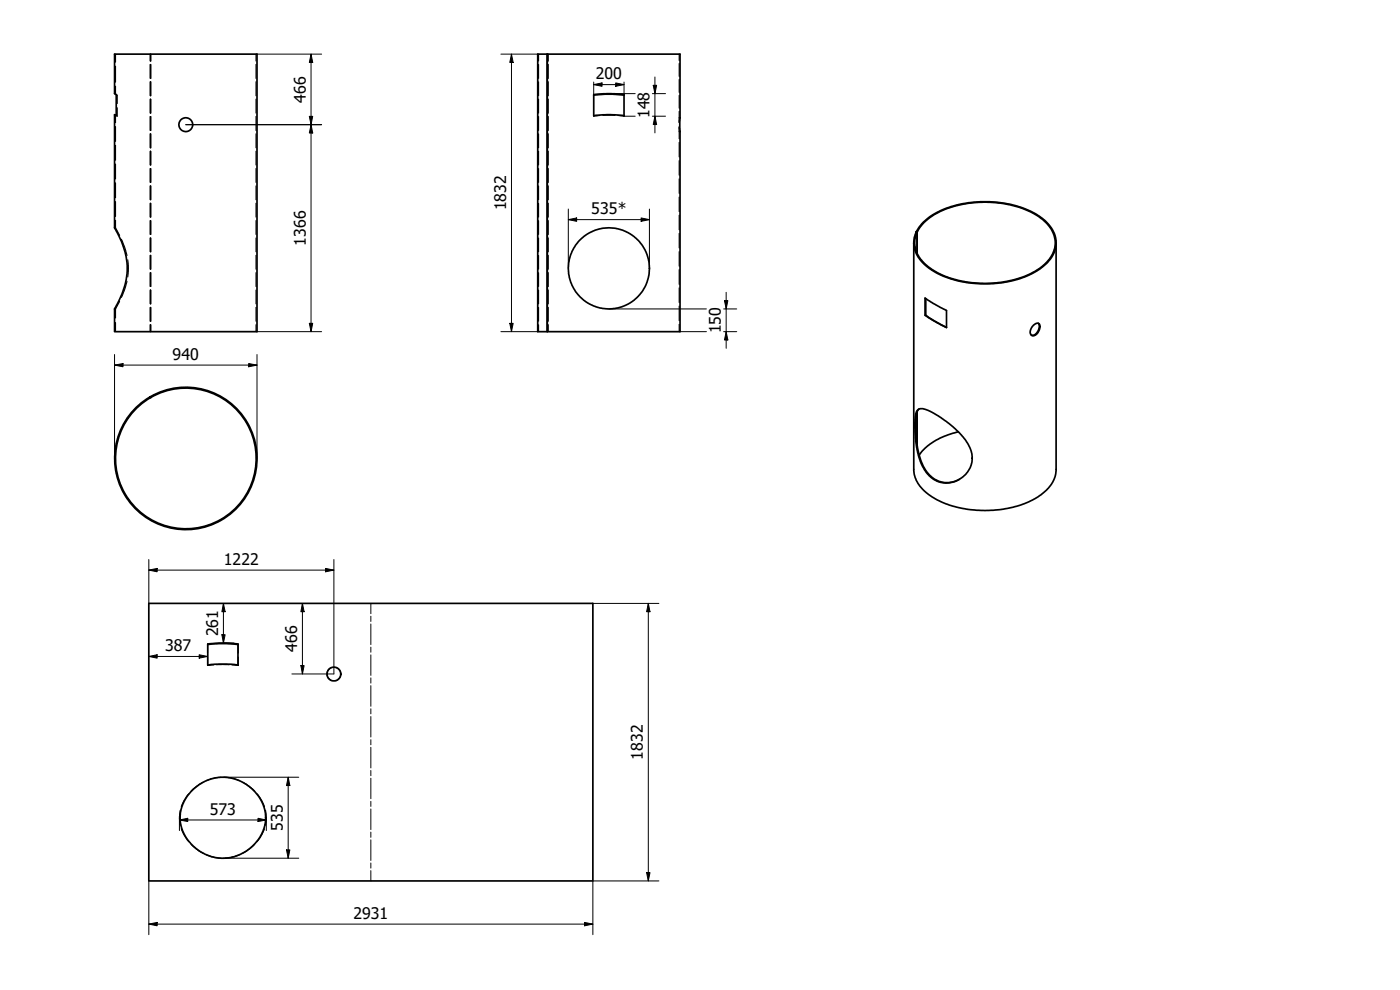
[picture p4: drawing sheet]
<svg xmlns="http://www.w3.org/2000/svg" width="420mm" height="297mm" viewBox="0 0 420 297" stroke-linecap="round" stroke-linejoin="round" font-family="sans-serif">
<defs><g id="words">
<g font-size="4.8">
<text x="178.8" y="23.8">200</text>
<text x="91.7" y="30.8" transform="rotate(-90 91.7 30.8)">466</text>
<text x="194.9" y="35.4" transform="rotate(-90 194.9 35.4)">148</text>
<text x="151.9" y="63.1" transform="rotate(-90 151.9 63.1)">1832</text>
<text x="177.5" y="64.3">535*</text>
<text x="91.7" y="73.7" transform="rotate(-90 91.7 73.7)">1366</text>
<text x="216.3" y="100" transform="rotate(-90 216.3 100)">150</text>
<text x="51.8" y="108">940</text>
<text x="67.2" y="169.5">1222</text>
<text x="65.5" y="191" transform="rotate(-90 65.5 191)">261</text>
<text x="49.5" y="195.4">387</text>
<text x="89.2" y="195.6" transform="rotate(-90 89.2 195.6)">466</text>
<text x="193" y="228" transform="rotate(-90 193 228)">1832</text>
<text x="62.9" y="244.4">573</text>
<text x="84.9" y="249.3" transform="rotate(-90 84.9 249.3)">535</text>
<text x="106" y="275.7">2931</text>
</g>
</g></defs>
<!-- layer: Hidden (ISO) -->
<g fill="none" stroke="#000" stroke-width=".34">
<path d="M34.7 16.2v2.5M34.7 19.8v4.9M45.1 16.2v2.1M45.1 19.3v4.2M45.2 16.2v2.1M45.2 19.3v4.2M76.8 16.2v2.1M76.8 19.3v4.2M161.6 16.2v2.1M161.6 19.3v4.2M164.5 16.2v2.1M164.5 19.3v4.2"/>
<path d="M203.8 16.2v1.9M203.8 19.1v3.8M34.7 25.9v2.4M34.7 34.6v2.2M34.7 38v4.4M34.9 28.4h.1M34.9 34.7h.1M35.1 28.5l.1 2.6M35.2 32.3v2.6l-.1-.1M45.1 24.5v4.2M45.1 29.7v4.2M45.1 35v4.1"/>
<path d="M45.2 24.5v4.2M45.2 29.7v4.2M45.2 35v4.1M76.8 24.5v4.2M76.8 29.7v4.2M76.8 35v4.1M161.6 24.5v4.2M161.6 29.7v4.2M161.6 35v4.1M164.5 24.5v4.2M164.5 29.7v4.2M164.5 35v4.1"/>
<path d="M180 34.7l-1.8 .2v-.2M180.9 34.6h3.7M185.5 34.7l1.8 .2v-.2M203.8 38.1v1.4M203.8 35.3v1.4M203.8 35.3h.1M203.8 39.5h.1M203.8 23.9v3.8M203.8 28.6v3.9M203.8 33.4v1.9M203.8 39.5v2.1M204 35.3h.1"/>
<path d="M204 39.5h.1M34.7 43.6v4.5M34.7 49.2v4.5M34.7 54.8v4.5M45.1 40.2v4.2M45.1 45.4v4.1M45.1 50.6v4.1M45.1 55.8v4.1M45.2 40.2v4.2M45.2 45.4v4.1M45.2 50.6v4.1M45.2 55.8v4.1"/>
<path d="M76.8 40.2v4.2M76.8 45.4v4.1M76.8 50.6v4.1M76.8 55.8v4.1M161.6 40.2v4.2M161.6 45.4v4.1M161.6 50.6v4.1M161.6 55.8v4.1M164.5 40.2v4.2M164.5 45.4v4.1M164.5 50.6v4.1M164.5 55.8v4.1"/>
<path d="M203.8 42.7v4.4M203.8 48.2v4.4M203.8 53.7v4.3M203.8 59.1v4.4M34.4 68.4h.1M34.6 68.4h.1M34.7 68.4l1.2 2.2M34.7 60.5v4.5M34.7 66.1v2.3M36.4 71.8l1.7 4.9M38.4 78l.1 1.6-.1 3.5M45.1 61v4.1"/>
<path d="M45.1 66.2v4.1M45.1 71.4v4.2M45.1 76.6v4.2M45.2 61v4.1M45.2 66.2v4.1M45.2 71.4v4.2M45.2 76.6v4.2M76.8 61v4.1M76.8 66.2v4.1M76.8 71.4v4.2M76.8 76.6v4.2M161.6 61v4.1"/>
<path d="M161.6 66.2v4.1M161.6 71.4v4.2M161.6 76.6v4.2M164.5 61v4.1M164.5 66.2v4.1M164.5 71.4v4.2M164.5 76.6v4.2M203.8 64.6v4.3M203.8 70v4.4M203.8 75.5v4.4M34.4 92.7h.1M34.6 92.7h.1"/>
<path d="M34.7 92.7v2.7M34.7 96.8v2.7M35.9 90.4l-1.2 2.3M38.1 84.4l-1.7 4.8M45.1 81.8v4.2M45.1 87v4.2M45.1 92.2v4.2M45.1 97.4v2.1M45.2 81.8v4.2M45.2 87v4.2M45.2 92.2v4.2M45.2 97.4v2.1"/>
<path d="M76.8 81.8v4.2M76.8 87v4.2M76.8 92.2v4.2M76.8 97.4v2.1M161.6 81.8v4.2M161.6 87v4.2M161.6 92.2v4.2M161.6 97.4v2.1M164.5 81.8v4.2M164.5 87v4.2M164.5 92.2v4.2M164.5 97.4v2.1"/>
<path d="M203.8 80.9v4.4M203.8 86.4v4.3M203.8 91.8v4.4M203.8 97.3v2.2M34.9 133h.1M35.1 133h.1M38.2 125.4h.1M38.4 125.4h.1M34.9 142.1h.1M35.1 142.1h.1M38.2 149.7h.1M38.4 149.7h.1"/>
<path d="M53.7 158.6v.1M53.7 158.7v.1M57.8 158.6v.1M57.8 158.7v.1M62.3 193.4h.1M62.3 197.2v2.4M62.3 193.4v2.5M62.4 193.2l-.1 .2M62.4 199.5l-.1 .1M64.1 199.5l-1.8 .2M65 199.5h3.7M69.6 199.5l1.9 .2"/>
<path d="M71.4 193.4h.1M71.4 193.2l.1 .2M71.4 199.5l.1 .1M71.5 199.6v.1M71.5 193.4v2.5M71.5 197.2v2.5M99.6 200.3l-1.1 .8-.4 .9 .4 1.4 1.1 .8M100.8 200.3l1.1 .8 .4 .9-.2 1.1-.5 .7-.8 .4M56.6 238.2l-1.3 1.9-.9 1.9M61 234.7l-2.1 1.3-1.5 1.3M66.3 233.2l-1.8 .2-2.5 .8M67.4 233.2l1.9 .2 2.5 .8"/>
<path d="M72.8 234.7l2.1 1.3 1.5 1.3M77.1 238.2l1.4 1.9 .9 1.9M54.1 243.1a10 10 0 0 0 0 4.5M54.4 248.7l.9 1.9 1.3 1.9M57.4 253.4l1.5 1.3 2.1 1.3M62 256.5l2.5 .8 1.8 .2M71.8 256.5l-2.5 .8-1.9 .2M76.4 253.4l-1.5 1.3-2.1 1.3M79.4 248.7l-1.2 2.4-1.1 1.4M79.7 243.1a10 10 0 0 1 0 4.5"/>
</g>
<!-- layer: Visible (ISO) -->
<g fill="none" stroke="#000" stroke-width=".51">
<path d="M34.4 16.2h42.7v83.3h-42.7v-6.8l2.4-5.1 .9-2.9 .5-3.3-.1-2.4-.6-3.4-1.1-3.3-2-3.9v-34l.5 .3v-6.3l-.5-.3zM161.4 16.2h42.7v83.3h-42.7zM164.2 16.2v83.3M178.2 28.6a35.1 35.1 0 0 1 9.1 0M178.2 28.4a35.1 35.1 0 0 1 9.1 0v6.3a35.1 35.1 0 0 0-9.1 0zM274.2 72.8v68a10.6 10.6 0 0 0 6.3 8.7 33.1 33.1 0 0 0 30.6-.2 10.3 10.3 0 0 0 5.8-8.5v-68M275 69.6a17.4 17.4 0 0 1 11.6-7.9 33.1 33.1 0 0 1 25.4 3.2 9.3 9.3 0 0 1 4.7 9.8 13.9 13.9 0 0 1-8.9 8.3 34 34 0 0 1-27.3-1.4 10.3 10.3 0 0 1-6.2-9.5l.7-2.4M275 69.7h.2M275 69.6l.3 .1M275 69.6v.1M275.2 69.7v6.3M275.3 69.7a17.2 17.2 0 0 1 11.6-7.9 32.1 32.1 0 0 1 25.1 3.4 8.9 8.9 0 0 1 4.4 9.8 13.4 13.4 0 0 1-8.3 7.7 33.2 33.2 0 0 1-27.7-1.4 10.2 10.2 0 0 1-5.9-8.8l.7-2.8"/>
<path d="M275.3 69.7v6.3M277.6 94.6l3.7 2.3 2.8 1.4v-5.1l-4-2.2-2.5-1.6v5.2h.2M277.8 94.6l2.4 1.6 3.9 2M277.8 89.6v5M310 97.7l1.2-.7 .6 .1 .3 .5-.1 1-.4 1.1-.5 .6-.8 .4-.7-.1-.4-.8 .1-.8zM311.6 97a2.56 2.56 0 0 1-2 3.6h-.1M45.1 119l.2 .3M45.1 119a21.4 21.4 0 0 1 32 18 21.4 21.4 0 0 1-31 19.6 21.4 21.4 0 0 1-2.6-36.6l1.6-.9 .1 .2M45.3 119.3a21.1 21.1 0 0 1 31.6 17.7 21.1 21.1 0 0 1-30.6 19.4 21.1 21.1 0 0 1-2.6-36.2l1.5-.9M275.2 123.6v9.8M275.3 123.5v10M275.4 123l.7-.4 1.4 .2 4.1 2 5 3.8 1.9 1.9 1.6 2a7.6 7.6 0 0 1-2.3 11.3 7.6 7.6 0 0 1-10.9-3.7l-1.3-3.5-.9-5.2-.1-5.6 .2-1.6z"/>
<path d="M275.8 122.8l-.6 .8-.3 1.4v5.6l.5 3.9 1.3 4.5a7.9 7.9 0 0 0 10.2 5.3l1.1-.5M287.6 129.6a19.3 19.3 0 0 0-11.8 7M44.7 181h133.2v83.3h-133.2zM62.4 193.4a40.5 40.5 0 0 1 9 0M62.4 193.2a34.8 34.8 0 0 1 9 0v6.3a40.5 40.5 0 0 0-9 0zM57.4 237.4l1.4-1.2a12.8 12.8 0 0 1 13.8-1.6 12.8 12.8 0 0 1 7.1 11.9 12.9 12.9 0 0 1-13.9 11 12.9 12.9 0 0 1-11.7-13.3 12 12 0 0 1 3.3-6.8z"/>
<circle cx="55.8" cy="37.4" r="2.07"/>
<circle cx="182.7" cy="80.5" r="12.2"/>
<circle cx="100.2" cy="202.3" r="2.07"/>
</g>
<!-- layer: Bend Centerline (ISO) -->
<g fill="none" stroke="#000" stroke-width=".3">
<path d="M111.3 181v3.1M111.3 184.9v1.6M111.3 187.2v6.2M111.3 194.2v1.5M111.3 196.5v6.1M111.3 203.4v1.6M111.3 205.7v6.2M111.3 212.7v1.5M111.3 215v6.1M111.3 221.9v1.6M111.3 224.2v6.2M111.3 231.2v1.5"/>
<path d="M111.3 233.5v6.1M111.3 240.4v1.6M111.3 242.7v6.2M111.3 249.7v1.5M111.3 252v6.2M111.3 258.9v1.6M111.3 261.2v3.1"/>
</g>
<!-- layer: Dimension (ISO) -->
<g fill="none" stroke="#000" stroke-width=".3">
<path d="M77.1 16.2h19.4M93.3 16.2l.6 2.5h-1.1zM93.3 16.2v83.3M150.3 16.2h11.1M153.5 16.2l.5 2.5h-1zM153.5 16.2v83.3M55.8 37.4h40.7M92.8 34.9h1.1l-.6 2.5zM93.3 37.4l.6 2.5h-1.1zM178.2 25.4l2.5-.5v1zM178.2 25.4h9.1M178.2 24.6v3.8"/>
<path d="M182.8 28.1h7.8M184.8 24.9l2.5 .5-2.5 .5zM187.3 34.9h3.3M187.3 24.6v3.8M195.8 34.9h3.9M195.8 28.1h3.9M196 25.6h1.1l-.5 2.5zM196.6 34.9l.5 2.5h-1.1zM196.6 23.1v16.8M170.6 65.9l2.5-.5v1zM170.6 65.9h24.3M170.6 62.7v17.8"/>
<path d="M192.4 65.4l2.5 .5-2.5 .5zM194.9 62.7v17.8M77.1 99.5h19.4M92.8 97h1.1l-.6 2.5zM150.3 99.5h11.1M153 97h1l-.5 2.5zM182.8 92.7h29.2M204.1 99.5h7.9M217.2 99.5h3.9M217.2 92.7h3.9M217.4 90.2h1l-.5 2.5zM217.9 99.5l.5 2.5h-1z"/>
<path d="M217.9 87.7v16.8M34.4 109.5l2.5-.4v1zM34.4 109.5h42.7M34.4 106.4v31.2M74.6 109.1l2.5 .4-2.5 .6zM77.1 106.4v31.2M44.7 171.1l2.5-.6v1.1zM44.7 167.9v13.1M44.7 171.1h55.5M97.7 170.5l2.5 .6-2.5 .5zM100.2 167.9v34.3h-12.6M44.7 197l2.5-.5v1z"/>
<path d="M44.7 197h17.6M59.8 196.5l2.5 .5-2.5 .5zM66.6 190.4h1l-.5 2.5zM66.9 192.9h3.3M67.1 181l.5 2.5h-1zM67.1 181v11.9M90.3 199.7h1l-.5 2.5zM90.8 181l.5 2.5h-1zM90.8 181v21.2M177.9 181h19.8M194.6 181l.5 2.5h-1zM194.6 181v83.3"/>
<path d="M66.9 233.2h22.8M86.5 233.2l.5 2.5h-1zM86.5 233.2v24.3M53.8 246l2.5-.5v1zM53.8 246h26.1M53.8 245.3v3.9M66.9 257.5h22.8M77.4 245.5l2.5 .5-2.5 .5zM79.9 245.3v3.9M86 255h1l-.5 2.5zM44.7 277.3l2.5-.5v1zM44.7 277.3h133.2"/>
<path d="M44.7 264.3v16.1M175.4 276.8l2.5 .5-2.5 .5zM194.1 261.8h1l-.5 2.5zM197.7 264.3h-19.8v16.1"/>
</g>
<g fill="#000">
<path d="M93.3 16.2l.6 2.5h-1.1zM153.5 16.2l.5 2.5h-1zM92.8 34.9h1.1l-.6 2.5zM93.3 37.4l.6 2.5h-1.1zM178.2 25.4l2.5-.5v1zM184.8 24.9l2.5 .5-2.5 .5zM196 25.6h1.1l-.5 2.5zM196.6 34.9l.5 2.5h-1.1zM170.6 65.9l2.5-.5v1zM192.4 65.4l2.5 .5-2.5 .5zM92.8 97h1.1l-.6 2.5zM153 97h1l-.5 2.5z"/>
<path d="M217.4 90.2h1l-.5 2.5zM34.4 109.5l2.5-.4v1zM74.6 109.1l2.5 .4-2.5 .6zM217.9 99.5l.5 2.5h-1zM44.7 171.1l2.5-.6v1.1zM97.7 170.5l2.5 .6-2.5 .5zM44.7 197l2.5-.5v1zM59.8 196.5l2.5 .5-2.5 .5zM66.6 190.4h1l-.5 2.5zM67.1 181l.5 2.5h-1zM90.3 199.7h1l-.5 2.5zM90.8 181l.5 2.5h-1z"/>
<path d="M194.6 181l.5 2.5h-1zM86.5 233.2l.5 2.5h-1zM53.8 246l2.5-.5v1zM77.4 245.5l2.5 .5-2.5 .5zM86 255h1l-.5 2.5zM44.7 277.3l2.5-.5v1zM175.4 276.8l2.5 .5-2.5 .5zM194.1 261.8h1l-.5 2.5z"/>
</g>
<use href="#words"/>
</svg>
